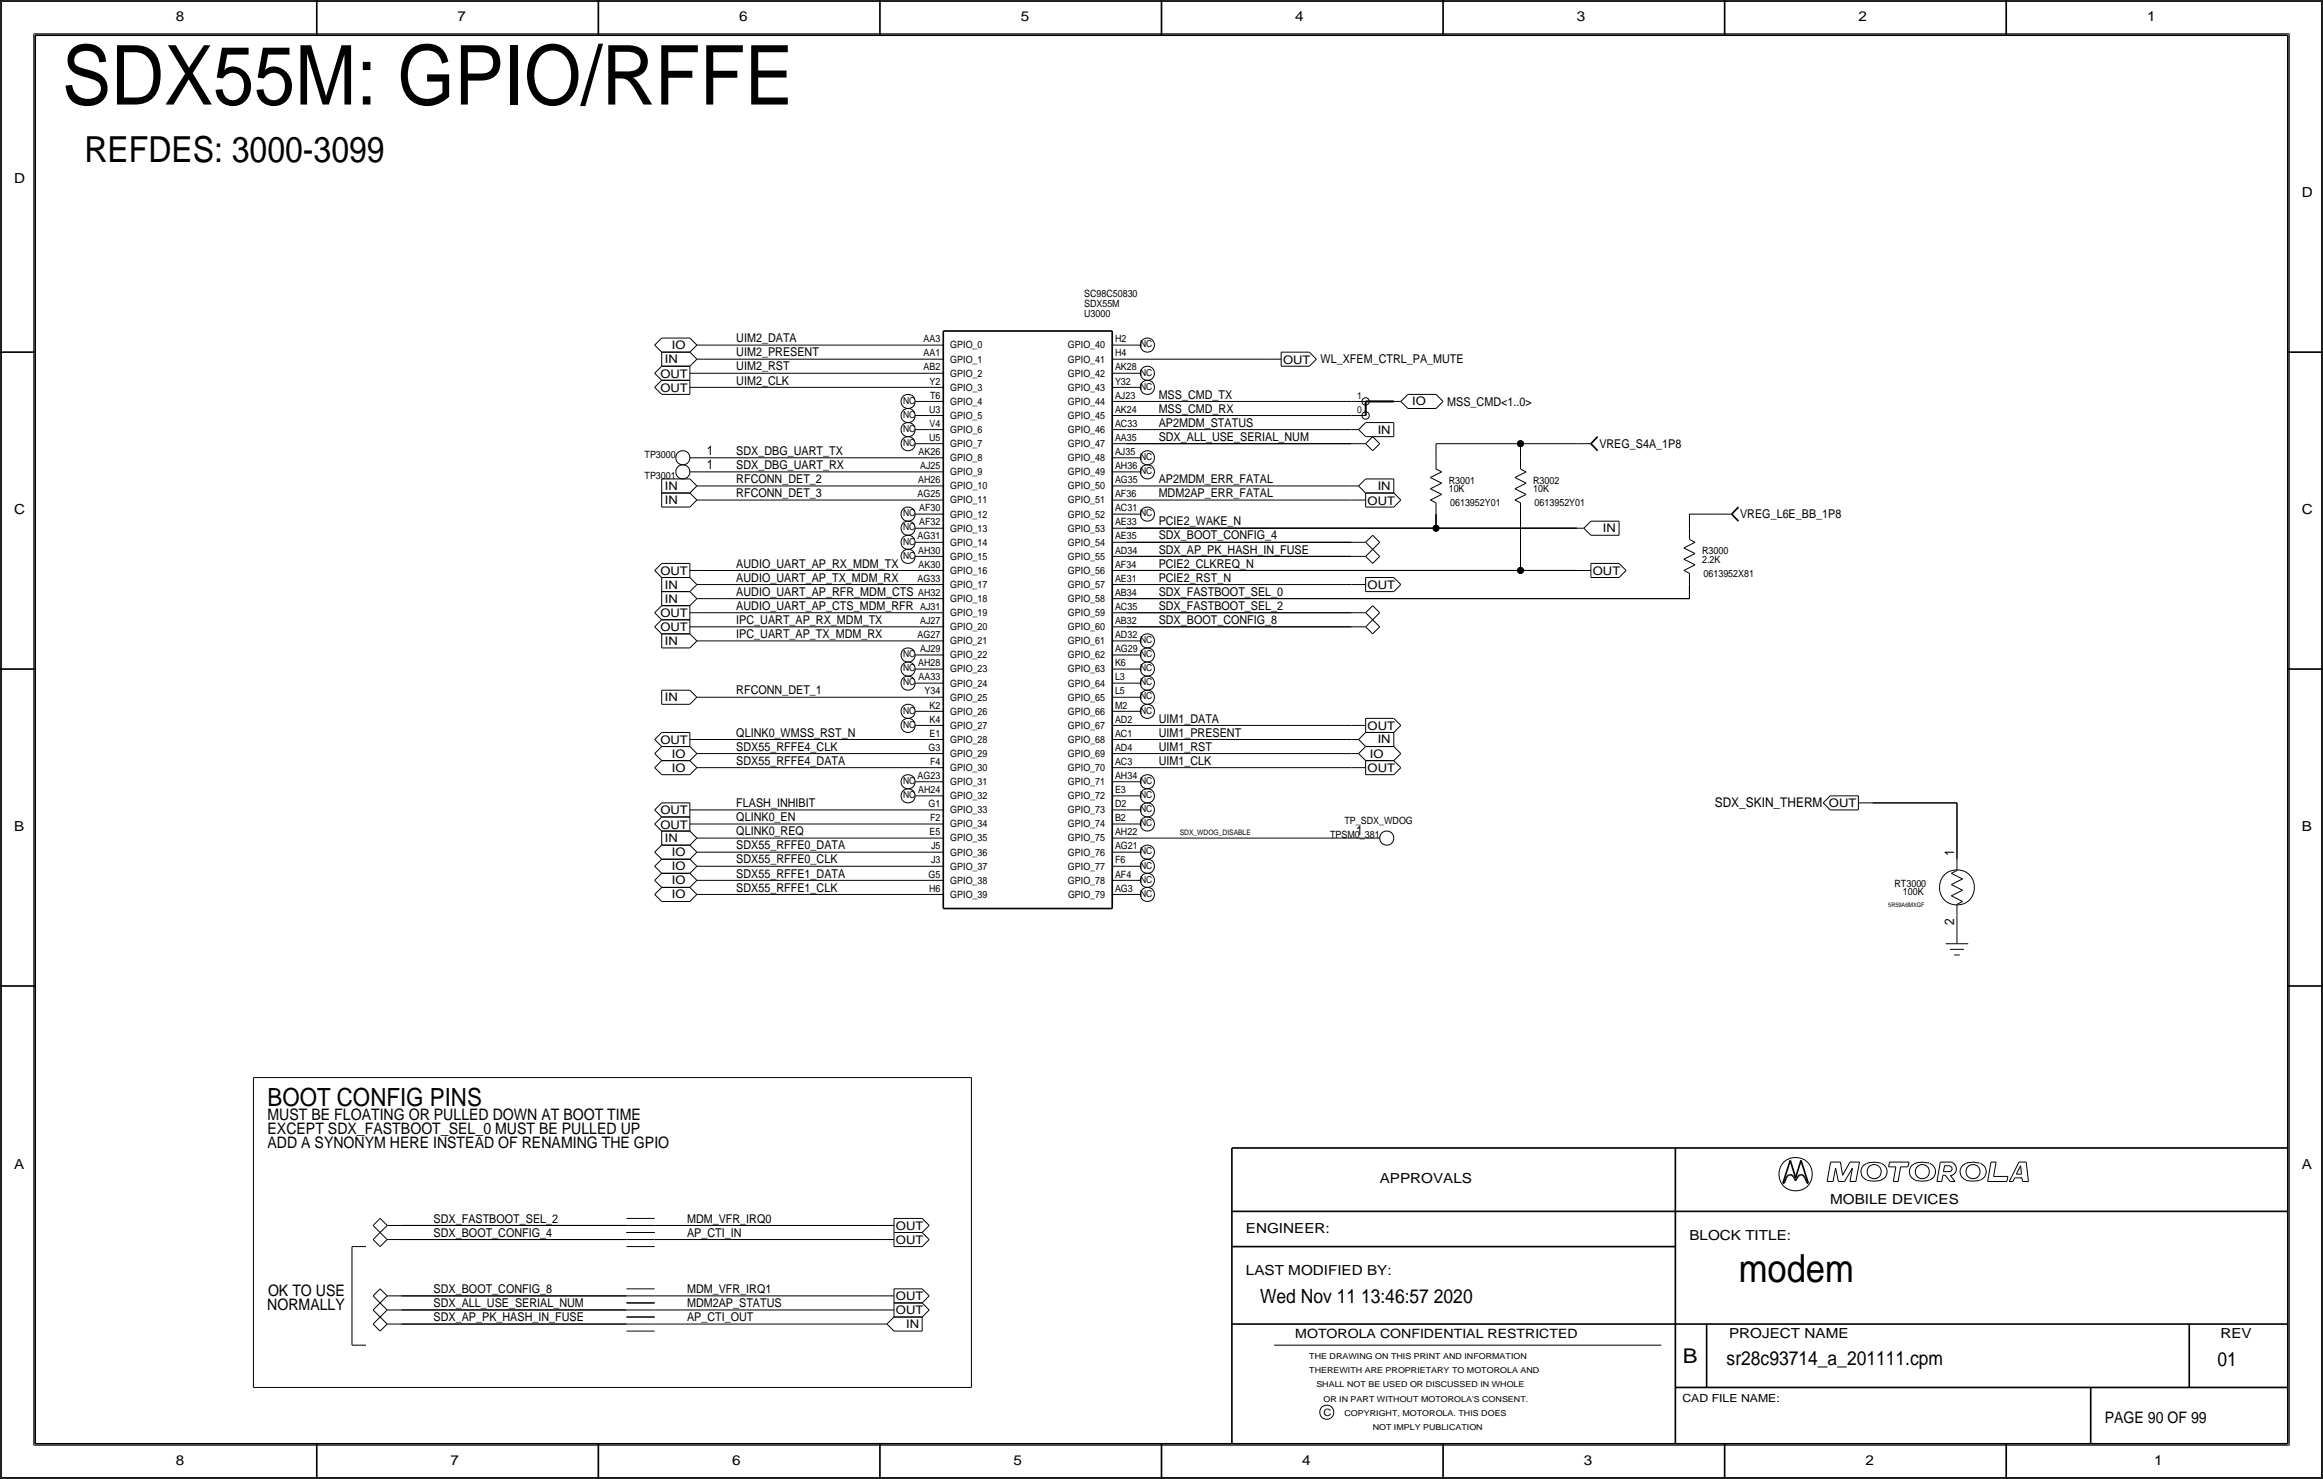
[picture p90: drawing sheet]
<svg xmlns="http://www.w3.org/2000/svg" width="419mm" height="267mm" viewBox="0 0 419 267" stroke-linecap="round" stroke-linejoin="round" font-family="sans-serif">
<defs><g id="words">
<text font-size="14.9" x="11.2" y="18.8">SDX55M: GPIO/RFFE</text>
<text font-size="7" x="313.7" y="231.1">modem</text>
<text font-size="6.5" x="15.2" y="29.2">REFDES: 3000-3099</text>
<text font-size="4.5" x="48.3" y="199.4">BOOT CONFIG PINS</text>
<text font-size="3.7" x="303.6" y="245.7">B</text>
<g font-size="3.5">
<text x="227.3" y="234.9">Wed Nov 11 13:46:57 2020</text>
<text x="311.5" y="246.2">sr28c93714_a_201111.cpm</text>
<text x="400.1" y="246.4">01</text>
</g>
<g font-size="2.9">
<text x="48.3" y="201.9">MUST BE FLOATING OR PULLED DOWN AT BOOT TIME</text>
<text x="48.3" y="204.5">EXCEPT SDX_FASTBOOT_SEL_0 MUST BE PULLED UP</text>
<text x="48.3" y="207">ADD A SYNONYM HERE INSTEAD OF RENAMING THE GPIO</text>
<text x="48.4" y="233.7">OK TO USE</text>
<text x="48.2" y="236.2">NORMALLY</text>
<text x="379.7" y="256.5">PAGE 90 OF 99</text>
</g>
<g font-size="2.5">
<text x="31.7" y="3.8">8</text>
<text x="82.6" y="3.8">7</text>
<text x="133.3" y="3.8">6</text>
<text x="184.1" y="3.8">5</text>
<text x="233.7" y="3.8">4</text>
<text x="284.5" y="3.8">3</text>
<text x="335.3" y="3.8">2</text>
<text x="387.3" y="3.8">1</text>
<text x="2.5" y="33">D</text>
<text x="415.3" y="35.6">D</text>
<text x="2.5" y="92.7">C</text>
<text x="415.3" y="92.7">C</text>
<text x="2.5" y="149.9">B</text>
<text x="415.3" y="149.9">B</text>
<text x="2.5" y="210.8">A</text>
<text x="248.9" y="213.4">APPROVALS</text>
<text x="415.3" y="210.8">A</text>
<text x="330.2" y="217.2">MOBILE DEVICES</text>
<text x="224.8" y="222.2">ENGINEER:</text>
<text x="304.8" y="223.5">BLOCK TITLE:</text>
<text x="224.8" y="229.9">LAST MODIFIED BY:</text>
<text x="312" y="241.2">PROJECT NAME</text>
<text x="400.6" y="241.3">REV</text>
<text x="31.7" y="264.2">8</text>
<text x="81.3" y="264.2">7</text>
<text x="132.1" y="264.2">6</text>
<text x="182.9" y="264.2">5</text>
<text x="234.9" y="264.2">4</text>
<text x="285.8" y="264.2">3</text>
<text x="336.5" y="264.2">2</text>
<text x="388.6" y="264.2">1</text>
</g>
<g font-size="2.4">
<text x="127.5" y="82">1</text>
<text x="127.5" y="84.6">1</text>
<text x="309.4" y="145.5">SDX_SKIN_THERM</text>
<text x="244.7" y="150.6">1</text>
<text x="352.6" y="154.4" transform="rotate(-90 352.6 154.4)">1</text>
<text x="352.6" y="166.8" transform="rotate(-90 352.6 166.8)">2</text>
</g>
<text font-size="2.3" x="233.7" y="241.3">MOTOROLA CONFIDENTIAL RESTRICTED</text>
<g font-size="2.2">
<text x="132.8" y="61.7">UIM2_DATA</text>
<text x="132.8" y="64.3">UIM2_PRESENT</text>
<text x="238.3" y="65.5">WL_XFEM_CTRL_PA_MUTE</text>
<text x="132.8" y="66.8">UIM2_RST</text>
<text x="132.8" y="69.3">UIM2_CLK</text>
<text x="209" y="71.9">MSS_CMD_TX</text>
<text x="209" y="74.4">MSS_CMD_RX</text>
<text x="209" y="77">AP2MDM_STATUS</text>
<text x="261.1" y="73.1">MSS_CMD&lt;1..0&gt;</text>
<text x="132.8" y="82">SDX_DBG_UART_TX</text>
<text x="209" y="79.5">SDX_ALL_USE_SERIAL_NUM</text>
<text x="288.5" y="80.8">VREG_S4A_1P8</text>
<text x="132.8" y="87.1">RFCONN_DET_2</text>
<text x="132.8" y="84.6">SDX_DBG_UART_RX</text>
<text x="132.8" y="89.7">RFCONN_DET_3</text>
<text x="209" y="89.7">MDM2AP_ERR_FATAL</text>
<text x="209" y="87.1">AP2MDM_ERR_FATAL</text>
<text x="209" y="94.7">PCIE2_WAKE_N</text>
<text x="313.9" y="93.5">VREG_L6E_BB_1P8</text>
<text x="209" y="97.3">SDX_BOOT_CONFIG_4</text>
<text x="209" y="99.8">SDX_AP_PK_HASH_IN_FUSE</text>
<text x="132.8" y="107.4">AUDIO_UART_AP_RFR_MDM_CTS</text>
<text x="132.8" y="104.9">AUDIO_UART_AP_TX_MDM_RX</text>
<text x="132.8" y="102.4">AUDIO_UART_AP_RX_MDM_TX</text>
<text x="209" y="104.9">PCIE2_RST_N</text>
<text x="209" y="102.4">PCIE2_CLKREQ_N</text>
<text x="209" y="107.4">SDX_FASTBOOT_SEL_0</text>
<text x="132.8" y="110">AUDIO_UART_AP_CTS_MDM_RFR</text>
<text x="132.8" y="112.5">IPC_UART_AP_RX_MDM_TX</text>
<text x="209" y="112.5">SDX_BOOT_CONFIG_8</text>
<text x="209" y="110">SDX_FASTBOOT_SEL_2</text>
<text x="132.8" y="115.1">IPC_UART_AP_TX_MDM_RX</text>
<text x="132.8" y="125.2">RFCONN_DET_1</text>
<text x="209" y="130.3">UIM1_DATA</text>
<text x="132.8" y="137.9">SDX55_RFFE4_DATA</text>
<text x="132.8" y="135.4">SDX55_RFFE4_CLK</text>
<text x="132.8" y="132.8">QLINK0_WMSS_RST_N</text>
<text x="209" y="137.9">UIM1_CLK</text>
<text x="209" y="132.8">UIM1_PRESENT</text>
<text x="209" y="135.4">UIM1_RST</text>
<text x="132.8" y="148.1">QLINK0_EN</text>
<text x="132.8" y="145.5">FLASH_INHIBIT</text>
<text x="132.8" y="153.2">SDX55_RFFE0_DATA</text>
<text x="132.8" y="150.6">QLINK0_REQ</text>
<text x="132.8" y="155.7">SDX55_RFFE0_CLK</text>
<text x="132.8" y="158.2">SDX55_RFFE1_DATA</text>
<text x="132.8" y="160.8">SDX55_RFFE1_CLK</text>
<text x="78.2" y="220.5">SDX_FASTBOOT_SEL_2</text>
<text x="124" y="220.5">MDM_VFR_IRQ0</text>
<text x="78.2" y="223">SDX_BOOT_CONFIG_4</text>
<text x="124" y="223">AP_CTI_IN</text>
<text x="78.2" y="233.2">SDX_BOOT_CONFIG_8</text>
<text x="124" y="233.2">MDM_VFR_IRQ1</text>
<text x="78.2" y="235.7">SDX_ALL_USE_SERIAL_NUM</text>
<text x="78.2" y="238.3">SDX_AP_PK_HASH_IN_FUSE</text>
<text x="124" y="235.7">MDM2AP_STATUS</text>
<text x="124" y="238.3">AP_CTI_OUT</text>
</g>
<g font-size="2.1">
<text x="119.9" y="65.5">IN</text>
<text x="121.2" y="62.9">IO</text>
<text x="231.5" y="65.6">OUT</text>
<text x="119.1" y="70.7">OUT</text>
<text x="119.1" y="68.1">OUT</text>
<text x="254.8" y="73.1">IO</text>
<text x="248.6" y="78.2">IN</text>
<text x="119.9" y="88.3">IN</text>
<text x="248.6" y="88.3">IN</text>
<text x="119.9" y="90.9">IN</text>
<text x="246.7" y="91">OUT</text>
<text x="289.2" y="96">IN</text>
<text x="119.1" y="103.7">OUT</text>
<text x="119.9" y="106.1">IN</text>
<text x="246.7" y="106.2">OUT</text>
<text x="287.4" y="103.7">OUT</text>
<text x="119.1" y="111.3">OUT</text>
<text x="119.1" y="113.8">OUT</text>
<text x="119.9" y="108.7">IN</text>
<text x="119.9" y="116.3">IN</text>
<text x="119.9" y="126.4">IN</text>
<text x="246.7" y="131.6">OUT</text>
<text x="119.1" y="134.2">OUT</text>
<text x="121.2" y="136.6">IO</text>
<text x="247.1" y="136.6">IO</text>
<text x="248.6" y="134.1">IN</text>
<text x="121.2" y="139.1">IO</text>
<text x="246.7" y="139.2">OUT</text>
<text x="119.1" y="149.4">OUT</text>
<text x="119.1" y="146.9">OUT</text>
<text x="330" y="145.6">OUT</text>
<text x="119.9" y="151.8">IN</text>
<text x="121.2" y="154.4">IO</text>
<text x="121.2" y="156.9">IO</text>
<text x="121.2" y="159.5">IO</text>
<text x="121.2" y="162">IO</text>
<text x="161.6" y="221.8">OUT</text>
<text x="161.6" y="224.3">OUT</text>
<text x="161.6" y="234.5">OUT</text>
<text x="161.6" y="237">OUT</text>
<text x="163.5" y="239.5">IN</text>
</g>
<text font-size="2" x="303.5" y="252.7">CAD FILE NAME:</text>
<g font-size="1.8">
<text x="195.6" y="53.5">SC98C50830</text>
<text x="195.6" y="55.3">SDX55M</text>
<text x="195.6" y="57.1">U3000</text>
<text x="166.6" y="61.7">AA3</text>
<text x="166.6" y="64.3">AA1</text>
<text x="171.4" y="65.4">GPIO_1</text>
<text x="171.5" y="62.8">GPIO_0</text>
<text x="192.7" y="62.8">GPIO_40</text>
<text x="192.7" y="65.4">GPIO_41</text>
<text x="201.2" y="61.7">H2</text>
<text x="201.2" y="64.3">H4</text>
<text x="166.6" y="66.8">AB2</text>
<text x="167.7" y="69.3">Y2</text>
<text x="167.8" y="71.9">T6</text>
<text x="171.4" y="67.9">GPIO_2</text>
<text x="171.4" y="70.5">GPIO_3</text>
<text x="192.7" y="70.5">GPIO_43</text>
<text x="192.7" y="67.9">GPIO_42</text>
<text x="201.2" y="66.8">AK28</text>
<text x="201.2" y="69.3">Y32</text>
<text x="201.2" y="71.9">AJ23</text>
<text x="167.6" y="74.4">U3</text>
<text x="167.7" y="77">V4</text>
<text x="171.5" y="75.5">GPIO_5</text>
<text x="171.5" y="73">GPIO_4</text>
<text x="192.7" y="75.5">GPIO_45</text>
<text x="192.7" y="73">GPIO_44</text>
<text x="201.2" y="77">AC33</text>
<text x="201.2" y="74.4">AK24</text>
<text x="116.3" y="82.5">TP3000</text>
<text x="165.7" y="82">AK26</text>
<text x="167.6" y="79.5">U5</text>
<text x="171.4" y="80.6">GPIO_7</text>
<text x="171.5" y="83.2">GPIO_8</text>
<text x="171.5" y="78.1">GPIO_6</text>
<text x="192.7" y="78.1">GPIO_46</text>
<text x="192.7" y="80.6">GPIO_47</text>
<text x="192.7" y="83.2">GPIO_48</text>
<text x="201.2" y="79.5">AA35</text>
<text x="201.2" y="82">AJ35</text>
<text x="116.3" y="86.4">TP3001</text>
<text x="165.6" y="89.7">AG25</text>
<text x="165.6" y="87.1">AH26</text>
<text x="166" y="84.6">AJ25</text>
<text x="171.4" y="88.2">GPIO_10</text>
<text x="171.4" y="85.7">GPIO_9</text>
<text x="192.7" y="85.7">GPIO_49</text>
<text x="192.7" y="88.2">GPIO_50</text>
<text x="201.2" y="89.7">AF36</text>
<text x="201.2" y="84.6">AH36</text>
<text x="201.2" y="87.1">AG35</text>
<text x="261.4" y="87.3">R3001</text>
<text x="261.4" y="88.7">10K</text>
<text x="276.6" y="87.3">R3002</text>
<text x="276.6" y="88.7">10K</text>
<text x="165.8" y="94.7">AF32</text>
<text x="165.8" y="92.2">AF30</text>
<text x="171.4" y="90.8">GPIO_11</text>
<text x="171.5" y="93.3">GPIO_12</text>
<text x="171.5" y="95.9">GPIO_13</text>
<text x="192.7" y="95.9">GPIO_53</text>
<text x="192.7" y="93.3">GPIO_52</text>
<text x="192.7" y="90.8">GPIO_51</text>
<text x="201.2" y="92.2">AC31</text>
<text x="201.2" y="94.7">AE33</text>
<text x="261.6" y="91.3">0613952Y01</text>
<text x="276.9" y="91.3">0613952Y01</text>
<text x="165.6" y="97.3">AG31</text>
<text x="165.6" y="99.8">AH30</text>
<text x="171.4" y="100.9">GPIO_15</text>
<text x="171.5" y="98.4">GPIO_14</text>
<text x="192.7" y="100.9">GPIO_55</text>
<text x="192.7" y="98.4">GPIO_54</text>
<text x="201.2" y="99.8">AD34</text>
<text x="201.2" y="97.3">AE35</text>
<text x="307.1" y="101.4">2.2K</text>
<text x="307.1" y="100">R3000</text>
<text x="165.6" y="104.9">AG33</text>
<text x="165.6" y="107.4">AH32</text>
<text x="165.7" y="102.4">AK30</text>
<text x="171.5" y="106">GPIO_17</text>
<text x="171.5" y="103.5">GPIO_16</text>
<text x="192.7" y="103.5">GPIO_56</text>
<text x="192.7" y="106">GPIO_57</text>
<text x="201.2" y="102.4">AF34</text>
<text x="201.2" y="104.9">AE31</text>
<text x="201.2" y="107.4">AB34</text>
<text x="307.3" y="104">0613952X81</text>
<text x="166" y="110">AJ31</text>
<text x="166" y="112.5">AJ27</text>
<text x="171.4" y="113.6">GPIO_20</text>
<text x="171.5" y="108.6">GPIO_18</text>
<text x="171.5" y="111.1">GPIO_19</text>
<text x="192.7" y="111.1">GPIO_59</text>
<text x="192.7" y="108.6">GPIO_58</text>
<text x="192.7" y="113.6">GPIO_60</text>
<text x="201.2" y="112.5">AB32</text>
<text x="201.2" y="110">AC35</text>
<text x="165.6" y="115.1">AG27</text>
<text x="166" y="117.6">AJ29</text>
<text x="171.4" y="118.7">GPIO_22</text>
<text x="171.4" y="116.2">GPIO_21</text>
<text x="192.7" y="116.2">GPIO_61</text>
<text x="192.7" y="118.7">GPIO_62</text>
<text x="201.2" y="117.6">AG29</text>
<text x="201.2" y="115.1">AD32</text>
<text x="165.6" y="120.1">AH28</text>
<text x="165.7" y="122.7">AA33</text>
<text x="166.8" y="125.2">Y34</text>
<text x="171.4" y="123.8">GPIO_24</text>
<text x="171.5" y="121.3">GPIO_23</text>
<text x="192.7" y="121.3">GPIO_63</text>
<text x="192.7" y="123.8">GPIO_64</text>
<text x="201.2" y="120.1">K6</text>
<text x="201.2" y="122.7">L3</text>
<text x="201.2" y="125.2">L5</text>
<text x="167.7" y="127.8">K2</text>
<text x="167.7" y="130.3">K4</text>
<text x="171.4" y="126.3">GPIO_25</text>
<text x="171.4" y="131.4">GPIO_27</text>
<text x="171.4" y="128.9">GPIO_26</text>
<text x="192.7" y="126.3">GPIO_65</text>
<text x="192.7" y="128.9">GPIO_66</text>
<text x="192.7" y="131.4">GPIO_67</text>
<text x="201.2" y="130.3">AD2</text>
<text x="201.2" y="127.8">M2</text>
<text x="167.5" y="135.4">G3</text>
<text x="167.7" y="132.8">E1</text>
<text x="167.8" y="137.9">F4</text>
<text x="171.4" y="136.5">GPIO_29</text>
<text x="171.4" y="134">GPIO_28</text>
<text x="192.7" y="134">GPIO_68</text>
<text x="192.7" y="136.5">GPIO_69</text>
<text x="201.2" y="132.8">AC1</text>
<text x="201.2" y="137.9">AC3</text>
<text x="201.2" y="135.4">AD4</text>
<text x="165.6" y="140.5">AG23</text>
<text x="165.6" y="143">AH24</text>
<text x="171.4" y="141.6">GPIO_31</text>
<text x="171.4" y="139">GPIO_30</text>
<text x="192.7" y="139">GPIO_70</text>
<text x="192.7" y="141.6">GPIO_71</text>
<text x="201.2" y="143">E3</text>
<text x="201.2" y="140.5">AH34</text>
<text x="167.5" y="145.5">G1</text>
<text x="167.8" y="148.1">F2</text>
<text x="171.4" y="144.1">GPIO_32</text>
<text x="171.4" y="149.2">GPIO_34</text>
<text x="171.4" y="146.7">GPIO_33</text>
<text x="192.7" y="149.2">GPIO_74</text>
<text x="192.7" y="144.1">GPIO_72</text>
<text x="192.7" y="146.7">GPIO_73</text>
<text x="201.2" y="148.1">B2</text>
<text x="201.2" y="145.5">D2</text>
<text x="242.6" y="148.6">TP_SDX_WDOG</text>
<text x="167.7" y="150.6">E5</text>
<text x="168" y="155.7">J3</text>
<text x="168" y="153.2">J5</text>
<text x="171.4" y="154.3">GPIO_36</text>
<text x="171.4" y="151.7">GPIO_35</text>
<text x="192.7" y="151.7">GPIO_75</text>
<text x="192.7" y="154.3">GPIO_76</text>
<text x="201.2" y="150.6">AH22</text>
<text x="201.2" y="153.2">AG21</text>
<text x="201.2" y="155.7">F6</text>
<text x="240" y="151.1">TPSM0_381</text>
<text x="167.5" y="158.2">G5</text>
<text x="167.6" y="160.8">H6</text>
<text x="171.5" y="156.8">GPIO_37</text>
<text x="171.5" y="161.9">GPIO_39</text>
<text x="171.5" y="159.4">GPIO_38</text>
<text x="192.7" y="156.8">GPIO_77</text>
<text x="192.7" y="159.4">GPIO_78</text>
<text x="192.7" y="161.9">GPIO_79</text>
<text x="201.2" y="160.8">AG3</text>
<text x="201.2" y="158.2">AF4</text>
<text x="341.8" y="160">RT3000</text>
<text x="343.3" y="161.4">100K</text>
<text x="238.8" y="255.3">C</text>
</g>
<g font-size="1.7">
<text x="205.7" y="62.6">NC</text>
<text x="205.7" y="70.3">NC</text>
<text x="205.7" y="67.7">NC</text>
<text x="244.9" y="72">1</text>
<text x="162.9" y="75.3">NC</text>
<text x="162.9" y="77.9">NC</text>
<text x="162.9" y="72.8">NC</text>
<text x="244.9" y="74.5">0</text>
<text x="162.9" y="80.4">NC</text>
<text x="205.7" y="83">NC</text>
<text x="205.7" y="85.5">NC</text>
<text x="162.9" y="93.1">NC</text>
<text x="162.9" y="95.7">NC</text>
<text x="205.7" y="93.1">NC</text>
<text x="162.9" y="98.2">NC</text>
<text x="162.9" y="100.7">NC</text>
<text x="162.9" y="118.5">NC</text>
<text x="205.7" y="118.5">NC</text>
<text x="205.7" y="116">NC</text>
<text x="162.9" y="123.6">NC</text>
<text x="162.9" y="121.1">NC</text>
<text x="205.7" y="121.1">NC</text>
<text x="205.7" y="123.6">NC</text>
<text x="162.9" y="131.2">NC</text>
<text x="162.9" y="128.7">NC</text>
<text x="205.7" y="126.1">NC</text>
<text x="205.7" y="128.7">NC</text>
<text x="162.9" y="141.4">NC</text>
<text x="162.9" y="143.9">NC</text>
<text x="205.7" y="143.9">NC</text>
<text x="205.7" y="141.4">NC</text>
<text x="205.7" y="149">NC</text>
<text x="205.7" y="146.5">NC</text>
<text x="205.7" y="154.1">NC</text>
<text x="205.7" y="161.7">NC</text>
<text x="205.7" y="159.2">NC</text>
<text x="205.7" y="156.6">NC</text>
</g>
<g font-size="1.5">
<text x="236.2" y="245.1">THE DRAWING ON THIS PRINT AND INFORMATION</text>
<text x="236.2" y="247.6">THEREWITH ARE PROPRIETARY TO MOTOROLA AND</text>
<text x="237.5" y="250.2">SHALL NOT BE USED OR DISCUSSED IN WHOLE</text>
<text x="238.8" y="252.7">OR IN PART WITHOUT MOTOROLA'S CONSENT.</text>
<text x="242.6" y="255.3">COPYRIGHT, MOTOROLA. THIS DOES</text>
<text x="247.6" y="257.8">NOT IMPLY PUBLICATION</text>
</g>
<text font-size="1.4" x="212.9" y="150.6">SDX_WDOG_DISABLE</text>
<text font-size="1.1" x="340.7" y="163.5">5R59A6MXGF</text>
</g></defs>
<!-- layer: Nets -->
<g fill="none" stroke="#000" stroke-width=".18">
<path d="M127 64.8h40.6zM127 69.8h40.6zM127 67.3h40.6zM127 62.2h40.6zM203.2 64.8h25.4zM203.2 72.4h40.6zM203.2 74.9h40.6zM203.2 77.5h40.6zM127 87.6h40.6zM127 90.2h40.6zM127 85.1h40.6zM127 82.6h40.6z"/>
<path d="M203.2 95.2h55.9zM203.2 80h40.6zM203.2 90.2h40.6zM203.2 87.6h40.6zM203.2 97.8h40.6zM259.1 92.7v2.5zM259.1 95.2h25.4zM259.1 80v2.5zM259.1 80h15.2zM274.3 92.7v10.2zM274.3 80v2.6zM274.3 80h10.2z"/>
<path d="M304.8 92.7v2.5zM304.8 92.7h5.1zM127 110.5h40.6zM127 108h40.6zM127 115.6h40.6zM127 113h40.6zM127 105.4h40.6zM127 102.9h40.6zM203.2 105.4h40.6zM203.2 102.9h71.1zM203.2 108h101.6zM203.2 110.5h40.6z"/>
<path d="M203.2 113h40.6zM203.2 100.3h40.6zM274.3 102.9h10.2zM304.8 105.4v2.6zM127 138.4h40.6zM127 135.9h40.6zM127 133.3h40.6zM127 125.7h40.6zM203.2 133.3h40.6zM203.2 135.9h40.6zM203.2 138.4h40.6zM203.2 130.8h40.6z"/>
<path d="M127 146.1h40.6zM127 153.7h40.6zM127 156.2h40.6zM127 151.1h40.6zM127 148.6h40.6zM127 158.8h40.6zM203.2 151.1h43.2zM337.8 144.8h15.3zM353.1 144.8v10.1zM127 161.3h40.6zM353.1 165.1v2.5zM45.7 194.3v55.9z"/>
<path d="M45.7 194.3h129.6zM175.3 194.3v55.9zM63.5 224.8v17.8zM63.5 224.8h2.5zM72.4 236.2h40.6zM72.4 221h40.6zM72.4 233.7h40.6zM72.4 223.5h40.6zM72.4 238.8h40.6zM118.1 233.7h40.6zM118.1 221h40.6zM118.1 236.2h40.6z"/>
<path d="M118.1 238.8h40.6zM118.1 223.5h40.6zM45.7 250.2h129.6zM63.5 242.6h2.5z"/>
</g>
<path d="M246.4 72.4v2.5zM246.4 72.4h5.1z" fill="none" stroke="#000" stroke-width=".3"/>
<g fill="#000" stroke="#000" stroke-width=".18">
<circle cx="259.1" cy="95.2" r=".56"/>
<circle cx="274.3" cy="80" r=".56"/>
<circle cx="274.3" cy="102.9" r=".56"/>
</g>
<!-- layer: Components -->
<g fill="none" stroke="#000" stroke-width=".18">
<path d="M118.1 69.8l1.3 1.3zM118.1 67.3l1.3 1.3zM118.1 62.2l1.3 1.3zM119.4 63.5h5.1zM119.4 63.5v2.5zM119.4 66h5.1zM119.4 68.6l-1.3 1.2zM119.4 66l-1.3 1.3zM119.4 61l-1.3 1.2zM119.4 68.6h5.1zM119.4 71.1h5.1zM119.4 61h5.1z"/>
<path d="M124.5 63.5l1.2 1.3zM124.5 69.8h2.5zM124.5 68.6v2.5zM124.5 67.3h2.5zM124.5 66v2.6zM124.5 61l1.2 1.2zM125.7 64.8l-1.2 1.2zM125.7 62.2h1.3zM125.7 62.2l-1.2 1.3zM125.7 64.8h1.3zM165.1 74.9h2.5zM165.1 77.5h2.5z"/>
<path d="M165.1 72.4h2.5zM167.6 77.5h2.6zM167.6 74.9h2.6zM167.6 72.4h2.6zM167.6 69.8h2.6zM167.6 67.3h2.6zM167.6 64.8h2.6zM167.6 62.2h2.6zM200.7 77.5h2.5zM200.7 74.9h2.5zM200.7 72.4h2.5zM200.7 69.8h2.5z"/>
<path d="M200.7 67.3h2.5zM200.7 64.8h2.5zM200.7 62.2h2.5zM203.2 69.8h2.5zM203.2 62.2h2.5zM203.2 67.3h2.5zM228.6 64.8h2.5zM231.1 63.5h5.1zM231.1 66h5.1zM231.1 63.5v2.5zM236.2 63.5l1.3 1.3zM237.5 64.8l-1.3 1.2z"/>
<path d="M243.8 77.5h1.3zM243.8 74.9h2.6zM243.8 72.4h2.6zM245.1 77.5l1.3 1.2zM246.4 76.2l-1.3 1.3zM246.4 76.2h5.1zM246.4 78.7h5.1zM247.6 78.7l1.3 1.3zM251.5 76.2v2.5zM251.5 72.4h1.2zM252.7 72.4l1.3 1.3zM254 73.7h5.1z"/>
<path d="M254 71.1h5.1zM254 71.1l-1.3 1.3zM259.1 71.1l1.2 1.3zM260.3 72.4l-1.2 1.3zM119.4 86.4h5.1zM119.4 86.4v2.5zM119.4 88.9h5.1zM119.4 88.9v2.5zM119.4 91.4h5.1zM124.5 86.4l1.2 1.2zM124.5 88.9l1.2 1.3zM124.5 85.1h2.5z"/>
<path d="M124.5 82.6h2.5zM125.7 87.6l-1.2 1.3zM125.7 90.2l-1.2 1.2zM125.7 87.6h1.3zM125.7 90.2h1.3zM165.1 92.7h2.5zM165.1 95.2h2.5zM165.1 97.8h2.5zM165.1 80h2.5zM167.6 97.8h2.6zM167.6 95.2h2.6zM167.6 92.7h2.6z"/>
<path d="M167.6 90.2h2.6zM167.6 87.6h2.6zM167.6 85.1h2.6zM167.6 82.6h2.6zM167.6 80h2.6zM200.7 97.8h2.5zM200.7 95.2h2.5zM200.7 92.7h2.5zM200.7 90.2h2.5zM200.7 87.6h2.5zM200.7 85.1h2.5zM200.7 82.6h2.5z"/>
<path d="M200.7 80h2.5zM203.2 85.1h2.5zM203.2 82.6h2.5zM203.2 92.7h2.5zM243.8 80h2.6zM243.8 97.8h2.6zM243.8 87.6h1.3zM243.8 90.2h2.6zM245.1 87.6l1.3 1.3zM246.4 80l1.2 1.3zM246.4 80l1.2-1.3zM246.4 97.8l1.2 1.3z"/>
<path d="M246.4 97.8l1.2-1.3zM246.4 88.9h5.1zM246.4 91.4h5.1zM246.4 88.9v2.5zM246.4 86.4l-1.3 1.2zM246.4 86.4h5.1zM247.6 99.1l-1.2 1.2zM247.6 99.1l1.3 1.2zM247.6 96.5l1.3 1.3zM248.9 80l-1.2 1.3zM248.9 97.8l-1.2 1.3zM251.5 88.9l1.2 1.3z"/>
<path d="M251.5 86.4v2.5zM252.7 90.2l-1.2 1.2zM258.1 88.1l2-1zM258.1 88.1l2 1.1zM258.1 86.1l2-1zM258.1 90.2l1 .5zM258.1 86.1l2 1zM258.1 90.2l2-1zM259.1 82.6v2zM259.1 90.7v2zM259.1 84.6l1 .5zM273.3 88.1l2-1z"/>
<path d="M273.3 88.1l2 1.1zM273.3 86.1l2-1zM273.3 90.2l1 .5zM273.3 86.1l2 1zM273.3 90.2l2-1zM274.3 82.6v2zM274.3 90.7v2zM274.3 84.6l1 .5zM284.5 80h2.5zM284.5 95.2h1.2zM285.8 95.2l1.2 1.3zM287 94l-1.2 1.2z"/>
<path d="M287 94h5.1zM287 96.5h5.1zM292.1 94v2.5zM303.8 98.8l2-1zM303.8 98.8l2 1zM304.8 95.3v2zM304.8 97.3l1 .5zM309.9 92.7h2.5zM118.1 110.5l1.3 1.3zM118.1 113l1.3 1.3zM118.1 102.9l1.3 1.2zM119.4 109.2l-1.3 1.3z"/>
<path d="M119.4 106.7h5.1zM119.4 106.7v2.5zM119.4 109.2h5.1zM119.4 114.3h5.1zM119.4 114.3v2.5zM119.4 116.8h5.1zM119.4 111.8l-1.3 1.2zM119.4 104.1h5.1zM119.4 104.1v2.6zM119.4 101.6l-1.3 1.3zM119.4 111.8h5.1zM119.4 101.6h5.1z"/>
<path d="M124.5 110.5h2.5zM124.5 109.2v2.6zM124.5 106.7l1.2 1.2zM124.5 114.3l1.2 1.3zM124.5 113h2.5zM124.5 111.8v2.5zM124.5 104.1l1.2 1.3zM124.5 102.9h2.5zM124.5 101.6v2.5zM125.7 108l-1.2 1.2zM125.7 115.6l-1.2 1.2zM125.7 105.4l-1.2 1.3z"/>
<path d="M125.7 108h1.3zM125.7 115.6h1.3zM125.7 105.4h1.3zM165.1 118.1h2.5zM165.1 100.3h2.5zM167.6 118.1h2.6zM167.6 115.6h2.6zM167.6 113h2.6zM167.6 110.5h2.6zM167.6 108h2.6zM167.6 105.4h2.6zM167.6 102.9h2.6z"/>
<path d="M167.6 100.3h2.6zM200.7 118.1h2.5zM200.7 115.6h2.5zM200.7 113h2.5zM200.7 110.5h2.5zM200.7 108h2.5zM200.7 105.4h2.5zM200.7 102.9h2.5zM200.7 100.3h2.5zM203.2 118.1h2.5zM203.2 115.6h2.5zM243.8 100.3h2.6z"/>
<path d="M243.8 113h2.6zM243.8 110.5h2.6zM243.8 105.4h2.6zM246.4 100.3l1.2 1.3zM246.4 113l1.2 1.3zM246.4 113l1.2-1.2zM246.4 110.5l1.2 1.3zM246.4 110.5l1.2-1.3zM246.4 104.1h5.1zM246.4 106.7h5.1zM246.4 104.1v2.6zM247.6 111.8l1.3 1.2z"/>
<path d="M247.6 109.2l1.3 1.3zM248.9 100.3l-1.2 1.3zM248.9 113l-1.2 1.3zM248.9 110.5l-1.2 1.3zM251.5 104.1l1.2 1.3zM252.7 105.4l-1.2 1.3zM284.5 102.9h2.5zM287 101.6h5.1zM287 104.1h5.1zM287 101.6v2.5zM292.1 101.6l1.3 1.3zM292.1 104.1l1.3-1.2z"/>
<path d="M303.8 100.8l2-1zM303.8 100.8l2 1.1zM303.8 102.9l1 .5zM303.8 102.9l2-1zM304.8 103.4v2zM118.1 138.4l1.3 1.3zM118.1 135.9l1.3 1.3zM118.1 133.3l1.3 1.3zM118.1 133.3l1.3-1.2zM119.4 137.2l-1.3 1.2zM119.4 134.6l-1.3 1.3zM119.4 124.5h5.1z"/>
<path d="M119.4 124.5v2.5zM119.4 127h5.1zM119.4 139.7h5.1zM119.4 137.2h5.1zM119.4 134.6h5.1zM119.4 132.1h5.1zM124.5 137.2l1.2 1.2zM124.5 134.6l1.2 1.3zM124.5 133.3h2.5zM124.5 132.1v2.5zM124.5 124.5l1.2 1.2zM124.5 139.7l1.2-1.3z"/>
<path d="M125.7 138.4h1.3zM125.7 135.9h1.3zM125.7 135.9l-1.2 1.3zM125.7 125.7l-1.2 1.3zM125.7 125.7h1.3zM165.1 130.8h2.5zM165.1 128.3h2.5zM165.1 123.2h2.5zM165.1 120.7h2.5zM167.6 138.4h2.6zM167.6 135.9h2.6zM167.6 133.3h2.6z"/>
<path d="M167.6 130.8h2.6zM167.6 128.3h2.6zM167.6 125.7h2.6zM167.6 123.2h2.6zM167.6 120.7h2.6zM200.7 138.4h2.5zM200.7 135.9h2.5zM200.7 133.3h2.5zM200.7 130.8h2.5zM200.7 128.3h2.5zM200.7 125.7h2.5zM200.7 123.2h2.5z"/>
<path d="M200.7 120.7h2.5zM203.2 120.7h2.5zM203.2 125.7h2.5zM203.2 123.2h2.5zM203.2 128.3h2.5zM243.8 133.3h1.3zM243.8 135.9h1.3zM243.8 138.4h2.6zM243.8 130.8h2.6zM245.1 133.3l1.3 1.3zM245.1 135.9l1.3 1.3zM246.4 132.1l-1.3 1.2z"/>
<path d="M246.4 137.2h5.1zM246.4 134.6h5.1zM246.4 134.6l-1.3 1.3zM246.4 139.7h5.1zM246.4 137.2v2.5zM246.4 129.5h5.1zM246.4 132.1h5.1zM246.4 129.5v2.6zM251.5 132.1v2.5zM251.5 134.6l1.2 1.3zM251.5 137.2l1.2 1.2zM251.5 129.5l1.2 1.3z"/>
<path d="M252.7 135.9l-1.2 1.3zM252.7 138.4l-1.2 1.3zM252.7 130.8l-1.2 1.3zM118.1 153.7l1.3 1.2zM118.1 156.2l1.3 1.3zM118.1 148.6l1.3 1.3zM118.1 146.1l1.3 1.2zM118.1 158.8l1.3 1.2zM118.1 146l1.3-1.2zM119.4 152.4l-1.3 1.3zM119.4 154.9l-1.3 1.3zM119.4 149.9h5.1z"/>
<path d="M119.4 149.9v2.5zM119.4 152.4h5.1zM119.4 147.3l-1.3 1.3zM119.4 157.5l-1.3 1.2zM119.4 154.9h5.1zM119.4 157.5h5.1zM119.4 147.3h5.1zM119.4 144.8h5.1zM124.5 152.4l1.2 1.3zM124.5 154.9l1.2 1.3zM124.5 149.9l1.2 1.2zM124.5 148.6h2.5z"/>
<path d="M124.5 147.3v2.6zM124.5 146.1h2.5zM124.5 144.8v2.5zM124.5 157.5l1.2 1.2zM125.7 153.7h1.3zM125.7 153.7l-1.2 1.2zM125.7 156.2h1.3zM125.7 156.2l-1.2 1.3zM125.7 151.1l-1.2 1.3zM125.7 158.8h1.3zM125.7 158.8l-1.2 1.2zM125.7 151.1h1.3z"/>
<path d="M165.1 141h2.5zM165.1 143.5h2.5zM167.6 158.8h2.6zM167.6 156.2h2.6zM167.6 153.7h2.6zM167.6 151.1h2.6zM167.6 148.6h2.6zM167.6 146.1h2.6zM167.6 143.5h2.6zM167.6 141h2.6zM200.7 158.8h2.5zM200.7 156.2h2.5z"/>
<path d="M200.7 153.7h2.5zM200.7 151.1h2.5zM200.7 148.6h2.5zM200.7 146.1h2.5zM200.7 143.5h2.5zM200.7 141h2.5zM203.2 148.6h2.5zM203.2 146.1h2.5zM203.2 143.5h2.5zM203.2 158.8h2.5zM203.2 156.2h2.5zM203.2 153.7h2.5z"/>
<path d="M203.2 141h2.5zM246.4 151.1h2.5zM328.9 144.8l1.3 1.2zM330.2 143.5l-1.3 1.3zM330.2 143.5h5.1zM330.2 146.1h5.1zM335.3 144.8h2.5zM335.3 143.5v2.6zM352 159.5l2.1-1zM352 157.5l1.1-.5zM352 157.5l2.1 1zM352 159.5l2.1 1z"/>
<path d="M353.1 154.9v2.1zM118.1 161.3l1.3 1.3zM119.4 160l-1.3 1.3zM119.4 162.6h5.1zM119.4 160h5.1zM124.5 160l1.2 1.3zM124.5 162.6l1.2-1.3zM125.7 161.3h1.3zM167.6 161.3h2.6zM200.7 161.3h2.5zM203.2 161.3h2.5zM351 170.2h4.1z"/>
<path d="M351.8 171.2h2.5zM352 161.5l2.1-1zM352 161.5l2.1 1.1zM352.6 172.2h1zM353.1 163.1v2zM353.1 167.6v2.6zM353.1 163.1l1-.5zM68.6 219.7l-1.3 1.3zM68.6 219.7l1.2 1.3zM113 219.7h5.1zM161.3 219.7h5.1zM161.3 219.7v2.5z"/>
<path d="M166.4 219.7l1.2 1.3zM67.3 221l1.3 1.2zM67.3 223.5l1.3 1.3zM67.3 233.7l1.3 1.2zM67.3 236.2l1.3 1.3zM67.3 238.8l1.3 1.2zM67.3 233.7l1.3-1.3zM67.3 236.2l1.3-1.3zM67.3 238.8l1.3-1.3zM68.6 222.2l-1.3 1.3zM68.6 222.2l1.2-1.2zM68.6 224.8l1.2-1.3z"/>
<path d="M68.6 222.3l1.2 1.2zM68.6 232.4l1.2 1.3zM68.6 235l1.2 1.2zM68.6 237.5l1.2 1.3zM69.8 233.7l-1.2 1.2zM69.8 236.2l-1.2 1.3zM69.8 238.8l-1.2 1.2zM69.9 221h2.5zM69.9 223.5h2.5zM69.9 233.7h2.5zM69.9 236.2h2.5zM69.9 238.8h2.5z"/>
<path d="M113 236.2h5.1zM113 234.9h5.1zM113 237.5h5.1zM113 238.8h5.1zM113 223.5h5.1zM113 222.2h5.1zM113 224.8h5.1zM113 233.7h5.1zM113 232.4h5.1zM113 221h5.1zM158.7 238.8h1.3zM158.8 233.7h2.5z"/>
<path d="M158.8 221h2.5zM158.8 236.2h2.5zM158.8 223.5h2.5zM160 238.8l1.3 1.2zM161.3 232.4h5.1zM161.3 234.9h5.1zM161.3 232.4v2.5zM161.3 222.2h5.1zM161.3 237.5h5.1zM161.3 235v2.5zM161.3 237.5l-1.3 1.3zM161.3 224.8h5.1z"/>
<path d="M161.3 222.3v2.5zM166.4 232.4l1.2 1.3zM166.4 234.9l1.2 1.3zM166.4 237.5v2.5zM166.4 222.2l1.2 1.3zM167.6 233.7l-1.2 1.2zM167.6 221l-1.2 1.2zM167.6 236.2l-1.2 1.3zM167.6 223.5l-1.2 1.3zM113 240h5.1zM161.3 240h5.1z"/>
<circle cx="163.8" cy="72.4" r="1.28"/>
<circle cx="163.8" cy="74.9" r="1.28"/>
<circle cx="163.8" cy="77.5" r="1.28"/>
<circle cx="207" cy="62.2" r="1.28"/>
<circle cx="207" cy="69.9" r="1.28"/>
<circle cx="207" cy="67.3" r="1.28"/>
<circle cx="246.4" cy="74.9" r=".66"/>
<circle cx="246.4" cy="72.4" r=".66"/>
<circle cx="123.2" cy="85.1" r="1.28"/>
<circle cx="123.2" cy="82.6" r="1.28"/>
<circle cx="163.8" cy="95.3" r="1.28"/>
<circle cx="163.8" cy="97.8" r="1.28"/>
<circle cx="163.8" cy="92.7" r="1.28"/>
<circle cx="163.8" cy="80" r="1.28"/>
<circle cx="207" cy="85.1" r="1.28"/>
<circle cx="207" cy="82.6" r="1.28"/>
<circle cx="207" cy="92.7" r="1.28"/>
<circle cx="163.8" cy="118.1" r="1.28"/>
<circle cx="163.8" cy="100.3" r="1.28"/>
<circle cx="207" cy="115.6" r="1.28"/>
<circle cx="207" cy="118.1" r="1.28"/>
<circle cx="163.8" cy="120.7" r="1.28"/>
<circle cx="163.8" cy="123.2" r="1.28"/>
<circle cx="163.8" cy="130.8" r="1.28"/>
<circle cx="163.8" cy="128.3" r="1.28"/>
<circle cx="207" cy="120.7" r="1.28"/>
<circle cx="207" cy="125.7" r="1.28"/>
<circle cx="207" cy="123.2" r="1.28"/>
<circle cx="207" cy="128.3" r="1.28"/>
<circle cx="163.8" cy="143.5" r="1.28"/>
<circle cx="163.8" cy="141" r="1.28"/>
<circle cx="207" cy="148.6" r="1.28"/>
<circle cx="207" cy="158.8" r="1.28"/>
<circle cx="207" cy="146.1" r="1.28"/>
<circle cx="207" cy="143.5" r="1.28"/>
<circle cx="207" cy="156.2" r="1.28"/>
<circle cx="207" cy="141" r="1.28"/>
<circle cx="207" cy="153.7" r="1.28"/>
<circle cx="250.2" cy="151.1" r="1.28"/>
<circle cx="207" cy="161.3" r="1.28"/>
<circle cx="353.1" cy="160" r="3.2"/>
</g>
<path d="M170.2 59.7h30.5zM170.2 59.7v104.1zM200.7 59.7v104.1zM288.2 78.7l-1.2 1.3zM287 80l1.2 1.3zM312.4 92.7l1.2 1.3zM313.6 91.4l-1.2 1.3zM170.2 163.8h30.5z" fill="none" stroke="#000" stroke-width=".3"/>
<!-- layer: Page Border and Title Block -->
<g fill="none" stroke="#000" stroke-width=".3">
<path d="M0 0h419.1zM0 0v266.7zM6.3 6.4h406.4zM6.3 6.4v254zM57.1 0v6.3zM107.9 0v6.3zM158.7 0v6.3zM209.5 0v6.4zM260.3 0v6.3zM311.1 0v6.3zM361.9 0v6.3zM412.7 6.4v254z"/>
<path d="M419.1 0v266.7zM0 63.5h6.3zM412.7 63.5h6.4zM0 120.7h6.3zM412.7 120.7h6.4zM0 177.8h6.3zM412.7 177.8h6.4zM222.2 207v53.3zM222.2 207h190.5zM222.2 218.4h190.5zM302.3 207v53.3zM321.7 213.4h.2z"/>
<path d="M322 213.1l-.1 .3zM322.2 212.5l-.2 .6zM322.4 212.1l-.2 .4zM322.6 211.9l.3-.1zM322.6 211.9l-.2 .2zM322.9 211.8h.2zM323 209.2l-1.3 4.2zM323 209.2l1 3.2zM323.1 211.8l.2 .1zM323.3 211.9l.2 .2zM323.5 212.1l.2 .4zM323.7 212.5l.3 .4z"/>
<path d="M324.2 212.5l-.2 .4zM324.4 212.1l-.2 .4zM324.6 211.9l.2-.1zM324.6 211.9l-.2 .2zM324.8 211.8h.3zM324.9 209.2l1.3 4.2zM324.9 209.2l-.9 3.2zM325.1 211.8l.2 .1zM325.3 211.9l.2 .2zM325.5 212.1l.2 .4zM325.7 212.5l.2 .6zM325.9 213.1l.1 .3z"/>
<path d="M326 213.4h.2zM222.2 238.8h190.5zM222.2 224.8h80.1zM307.9 238.8v11.4zM395 238.8v11.4zM302.3 250.2h110.4zM377.2 250.2v10.1zM0 266.7h419.1zM6.3 260.3h406.4zM57.1 260.3v6.4zM107.9 260.3v6.4zM158.7 260.3v6.4z"/>
<path d="M209.5 260.3v6.4zM260.3 260.3v6.4zM311.1 260.3v6.4zM361.9 260.3v6.4z"/>
</g>
<g fill="none" stroke="#000" stroke-width=".18">
<path d="M.3 .3h418.5zM.3 .3v266.1zM6.1 6.1v254.5zM6.1 6.1h406.9zM413 6.1v254.5zM418.8 .3v266.1zM329.6 213.1h1.1zM330.3 209.6h1.7zM330.3 209.5l-.7 3.6zM331.2 210.6l-.5 2.5zM331.2 210.6l.5 2.5zM331.7 213.1h1.1z"/>
<path d="M332 209.5l.4 2.4zM333.8 209.6l-1.4 2.3zM333.8 213.1h1zM333.8 209.6h1.7zM334.2 210.6l-.4 2.5zM334.2 210.6l-1.4 2.5zM335.5 209.6l-.7 3.5zM336.8 209.8a1.6 1.6 0 0 0-1.1 1.5 1.6 1.6 0 0 0 1.1 1.5M339.3 209.8l-.1-.1a4 4 0 0 0-2.4 .1M339.4 209.8a1.59 1.59 0 0 1 1.1 1.5 1.59 1.59 0 0 1-1.1 1.5 5.1 5.1 0 0 1-2.5 .1M340.7 210.4h1.3zM340.9 209.6h3.5z"/>
<path d="M340.9 209.5l-.2 .9zM341.6 213.1h.8zM342 210.4l-.4 2.7zM342.9 210.4l-.5 2.7zM342.9 210.4h1.3zM344.4 209.5l-.2 .9zM348 209.8a3.1 3.1 0 0 0-3.3 .6 1.62 1.62 0 0 0 .8 2.4M348.1 212.8a5.1 5.1 0 0 1-2.6 .1M348.1 209.8a1.59 1.59 0 0 1 1.1 1.5 1.59 1.59 0 0 1-1.1 1.5M349.5 213.1h.8zM350.1 209.6h2.1zM350.1 209.5l-.6 3.6z"/>
<path d="M350.5 211.9l-.2 1.2zM350.5 211.9h.5zM350.6 211.3h1.2zM350.8 210.2l-.2 1.1zM350.8 210.2h1zM351 211.9l.8 1.2zM351.8 210.3a.5 .5 0 0 1 .4 .5 .5 .5 0 0 1-.4 .5M351.8 213.1h.9zM351.8 211.9l.9 1.2zM351.8 211.9h.4zM352.2 209.7a1.24 1.24 0 0 1 .8 1.1 1.24 1.24 0 0 1-.8 1.1M357.2 209.8a3.1 3.1 0 0 0-3.3 .6 1.62 1.62 0 0 0 .8 2.4"/>
<path d="M357.2 212.8a5.1 5.1 0 0 1-2.5 .1M357.3 209.8a1.59 1.59 0 0 1 1 1.5 1.59 1.59 0 0 1-1 1.5M358.6 213.1h3.5zM359.2 209.6l-.6 3.5zM359.2 209.6h.9zM359.7 212.1h2.6zM360.1 209.6l-.4 2.5zM362.3 212.1l-.2 1zM362.5 213.1h.7zM363.5 212.4l-.3 .7zM363.5 212.4h1.3zM363.8 211.7h.9z"/>
<path d="M364.2 209.6l-1.7 3.5zM364.2 209.6h1.4zM364.5 210.2l-.7 1.5zM364.5 210.2l.2 1.5zM364.8 212.4l.1 .7zM364.9 213.1h1.1zM365.6 209.6l.4 3.5zM229.9 242.6h69.8zM.3 266.4h418.5zM6.1 260.6h406.9z"/>
<circle cx="324" cy="211.8" r="3"/>
<circle cx="338.1" cy="211.3" r="1.28"/>
<circle cx="346.8" cy="211.3" r="1.28"/>
<circle cx="356" cy="211.3" r="1.28"/>
<circle cx="239.4" cy="254.7" r="1.28"/>
</g>
<use href="#words"/>
</svg>
